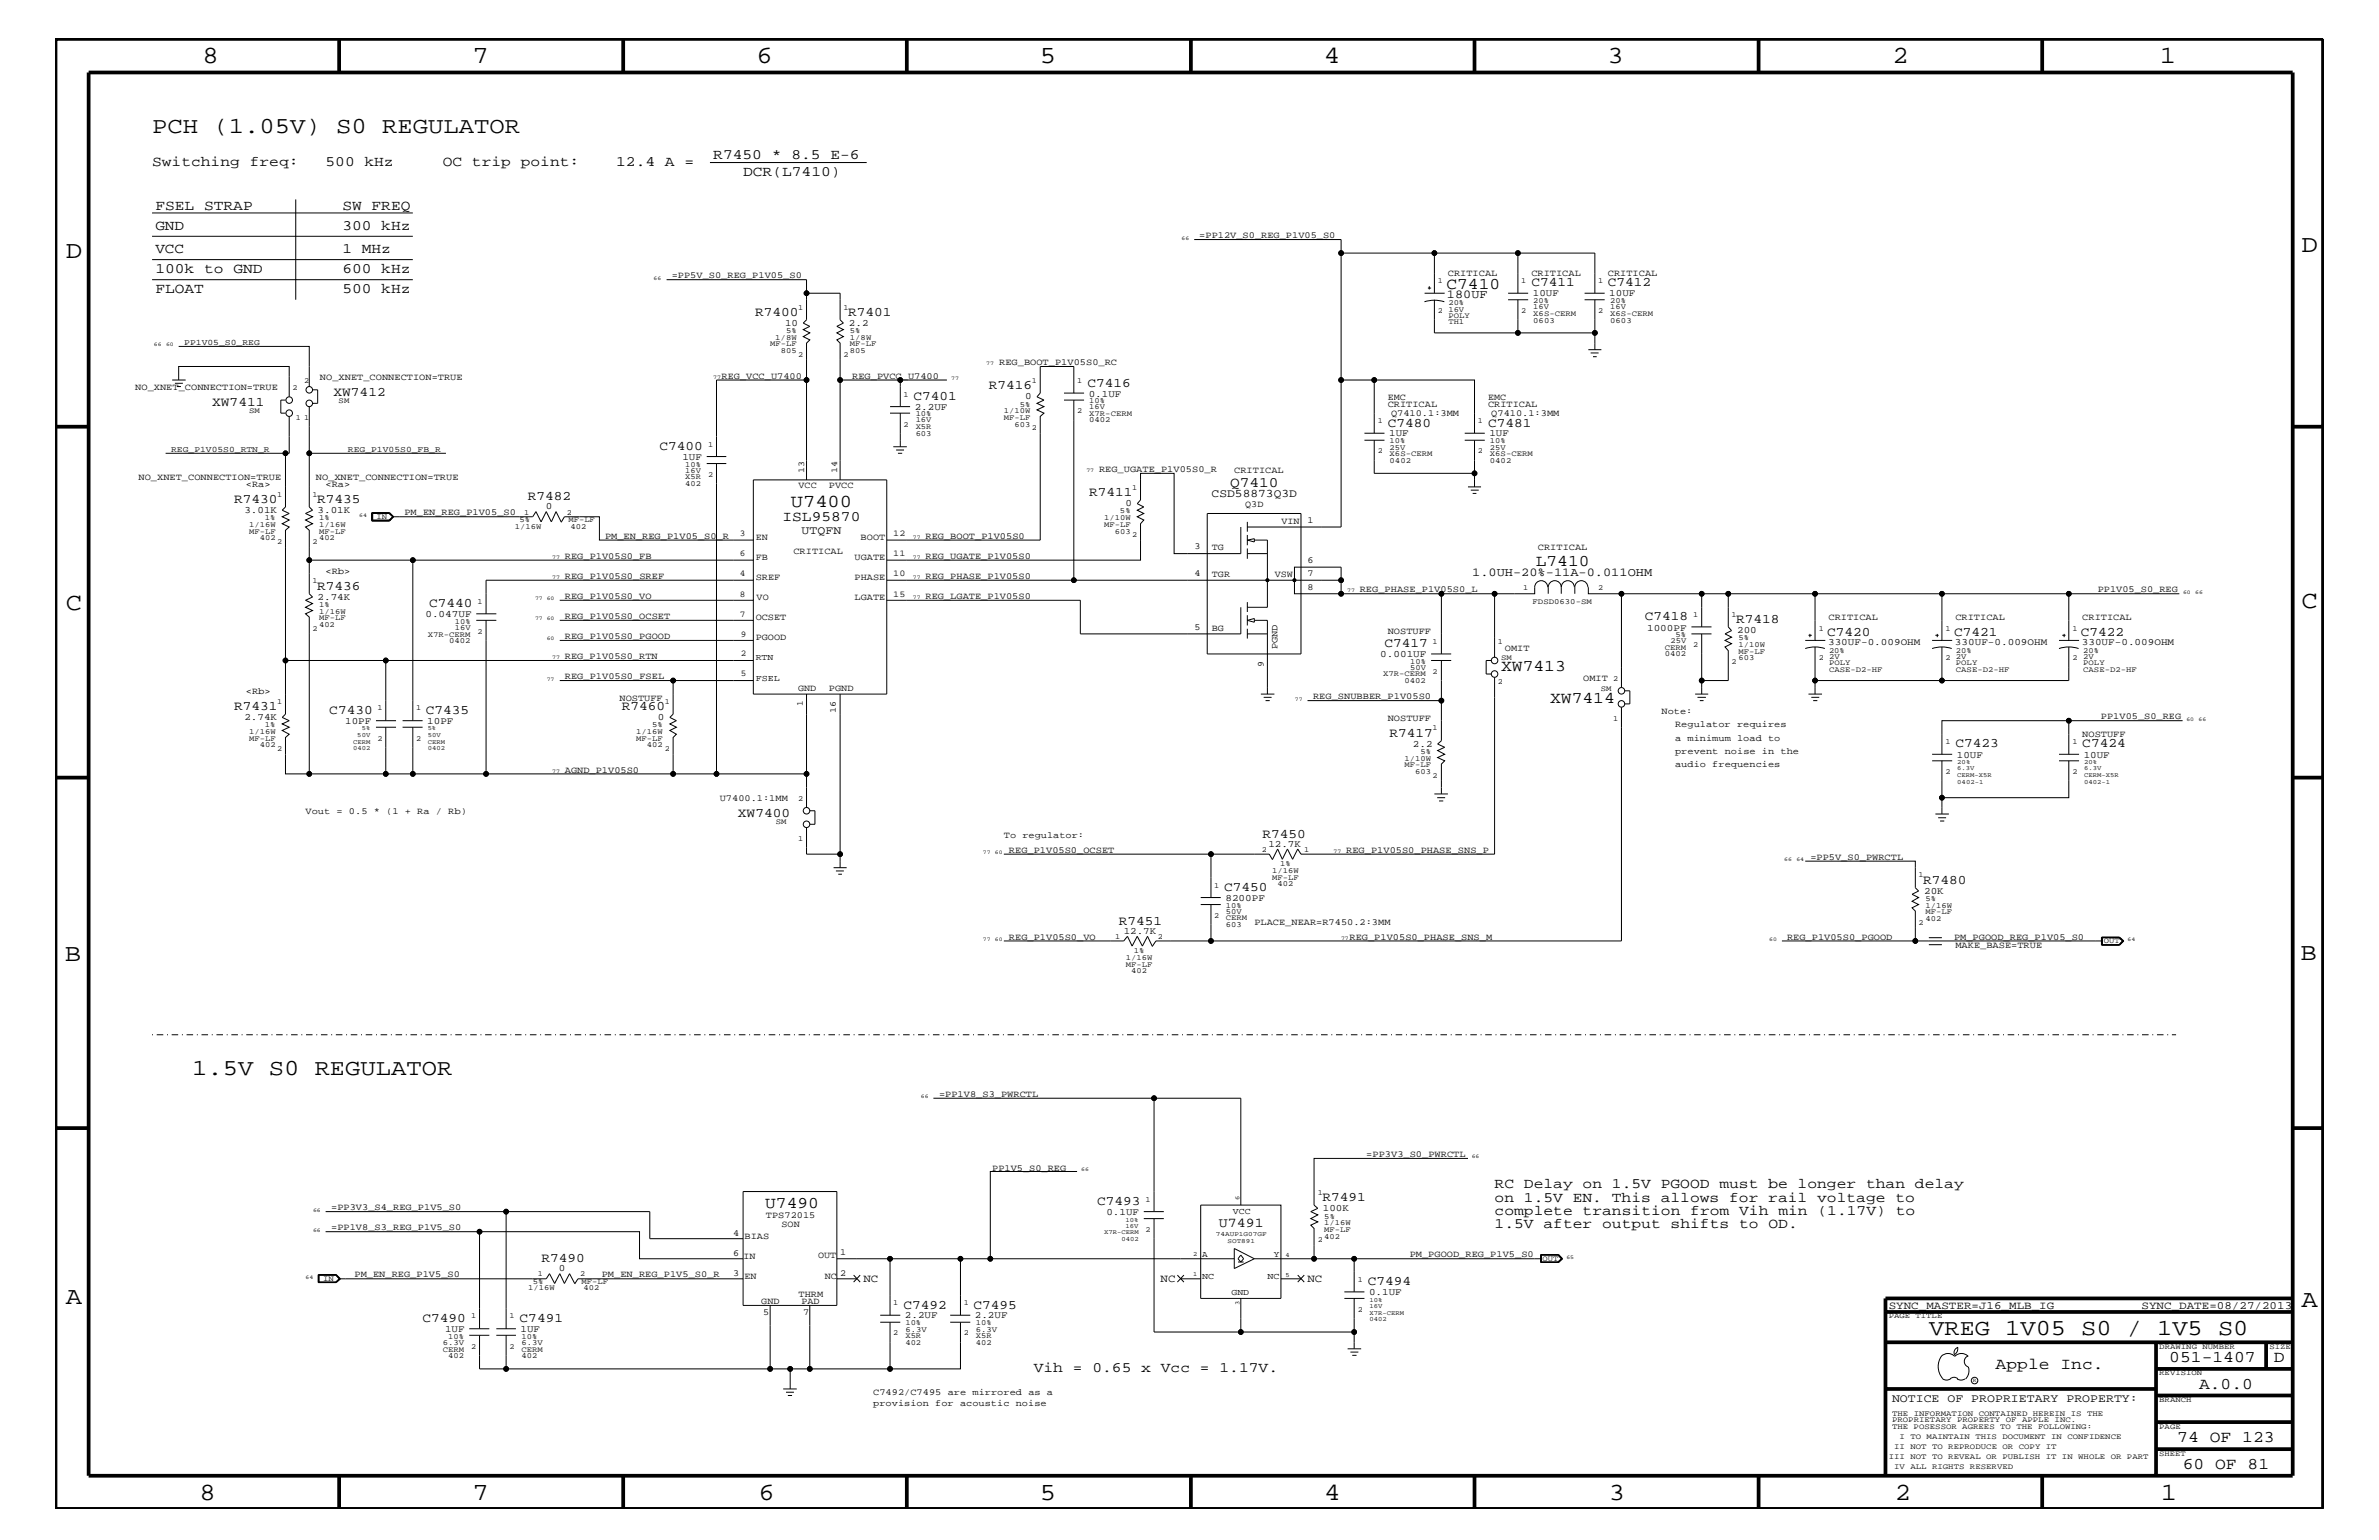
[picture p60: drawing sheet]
<svg xmlns="http://www.w3.org/2000/svg" width="432mm" height="279mm" viewBox="0 0 432 279" stroke-linecap="round" stroke-linejoin="round" font-family="sans-serif">
<defs><g id="words">
<g font-size="4.5">
<text x="36.7" y="11.5">8</text>
<text x="85.8" y="11.5">7</text>
<text x="137.3" y="11.5">6</text>
<text x="188.7" y="11.5">5</text>
<text x="240.3" y="11.5">4</text>
<text x="291.8" y="11.5">3</text>
<text x="343.5" y="11.5">2</text>
<text x="392" y="11.5">1</text>
<text x="11.9" y="46.8">D</text>
<text x="417.7" y="45.7">D</text>
<text x="11.9" y="110.6">C</text>
<text x="417.7" y="110.3">C</text>
<text x="11.8" y="174.3">B</text>
<text x="417.6" y="174.2">B</text>
<text x="11.9" y="236.7">A</text>
<text x="417.7" y="237.1">A</text>
<text x="36.2" y="272.1">8</text>
<text x="85.8" y="272.1">7</text>
<text x="137.7" y="272.1">6</text>
<text x="188.7" y="272.1">5</text>
<text x="240.4" y="272.1">4</text>
<text x="292" y="272.1">3</text>
<text x="343.9" y="272.1">2</text>
<text x="392.2" y="272.1">1</text>
</g>
<g font-size="4.1">
<text x="27.6" y="24.1">PCH (1.05V) S0 REGULATOR</text>
<text x="34.9" y="195">1.5V S0 REGULATOR</text>
<text x="350.2" y="242.3">VREG 1V05 S0 / 1V5 S0</text>
</g>
<text font-size="3.3" x="143.6" y="92">U7400</text>
<g font-size="3">
<text x="262.6" y="52.4">C7410</text>
<text x="278.8" y="102.7">L7410</text>
<text x="272.5" y="121.8">XW7413</text>
<text x="281.3" y="127.6">XW7414</text>
<text x="138.9" y="219.1">U7490</text>
<text x="362.2" y="248.4">Apple Inc.</text>
<text x="393.7" y="247.1">051-1407</text>
<text x="399.2" y="252">A.0.0</text>
<text x="412.7" y="247.1">D</text>
<text x="395.2" y="261.6">74 OF 123</text>
<text x="396.2" y="266.6">60 OF 81</text>
</g>
<g font-size="2.6">
<text x="129.5" y="28.9">R7450 * 8.5 E-6</text>
<text x="27.6" y="30.2">Switching freq:</text>
<text x="59.1" y="30.2">500 kHz</text>
<text x="80.3" y="30.2">OC trip point:</text>
<text x="111.8" y="30.2">12.4 A =</text>
<text x="134.9" y="31.9">DCR(L7410)</text>
<text x="28.2" y="38">FSEL STRAP</text>
<text x="28.2" y="41.7">GND</text>
<text x="62.1" y="38">SW FREQ</text>
<text x="62.1" y="41.7">300 kHz</text>
<text x="28.2" y="45.9">VCC</text>
<text x="62.1" y="45.9">1 MHz</text>
<text x="28.2" y="49.6">100k to GND</text>
<text x="28.2" y="53.2">FLOAT</text>
<text x="62.1" y="53.2">500 kHz</text>
<text x="62.1" y="49.6">600 kHz</text>
<text x="223.3" y="88.3">Q7410</text>
<text x="142" y="94.5">ISL95870</text>
<text x="271.3" y="215.6">RC Delay on 1.5V PGOOD must be longer than delay</text>
<text x="271.3" y="220.4">complete transition from Vih min (1.17V) to</text>
<text x="271.3" y="218">on 1.5V EN. This allows for rail voltage to</text>
<text x="271.3" y="222.9">1.5V after output shifts to OD.</text>
<text x="187.6" y="248.9">Vih = 0.65 x Vcc = 1.17V.</text>
</g>
<text font-size="2.5" x="221.2" y="222.6">U7491</text>
<g font-size="2.4">
<text x="278" y="51.9">C7411</text>
<text x="291.8" y="51.9">C7412</text>
<text x="137.1" y="57.3">R7400</text>
<text x="153.9" y="57.3">R7401</text>
<text x="60.5" y="71.8">XW7412</text>
<text x="179.5" y="70.6">R7416</text>
<text x="197.4" y="70.1">C7416</text>
<text x="38.5" y="73.7">XW7411</text>
<text x="165.8" y="72.6">C7401</text>
<text x="251.9" y="77.4">C7480</text>
<text x="270.1" y="77.4">C7481</text>
<text x="119.7" y="81.6">C7400</text>
<text x="42.5" y="91.2">R7430</text>
<text x="57.6" y="91.2">R7435</text>
<text x="95.8" y="90.7">R7482</text>
<text x="197.7" y="90">R7411</text>
<text x="57.6" y="107">R7436</text>
<text x="77.9" y="110.2">C7440</text>
<text x="298.5" y="112.6">C7418</text>
<text x="315.1" y="113.1">R7418</text>
<text x="251.3" y="117.4">C7417</text>
<text x="331.6" y="115.3">C7420</text>
<text x="354.7" y="115.3">C7421</text>
<text x="377.7" y="115.3">C7422</text>
<text x="42.5" y="128.8">R7431</text>
<text x="59.8" y="129.6">C7430</text>
<text x="77.3" y="129.6">C7435</text>
<text x="112.9" y="128.8">R7460</text>
<text x="252.2" y="133.6">R7417</text>
<text x="354.9" y="135.6">C7423</text>
<text x="378" y="135.6">C7424</text>
<text x="133.9" y="148.2">XW7400</text>
<text x="229.2" y="152">R7450</text>
<text x="222.2" y="161.7">C7450</text>
<text x="349.1" y="160.3">R7480</text>
<text x="203.1" y="167.8">R7451</text>
<text x="199.1" y="218.6">C7493</text>
<text x="240" y="217.9">R7491</text>
<text x="98.3" y="229">R7490</text>
<text x="248.2" y="233.2">C7494</text>
<text x="76.7" y="239.9">C7490</text>
<text x="94.3" y="239.9">C7491</text>
<text x="164" y="237.4">C7492</text>
<text x="176.7" y="237.4">C7495</text>
</g>
<g font-size="2.2">
<text x="262.6" y="54">180UF</text>
<text x="267.2" y="104.4">1.0UH-20%-11A-0.011OHM</text>
</g>
<g font-size="2.1">
<text x="219.9" y="90.1">CSD58873Q3D</text>
<text x="145.5" y="96.8">UTQFN</text>
<text x="343.4" y="254.4">NOTICE OF PROPRIETARY PROPERTY:</text>
</g>
<g font-size="2">
<text x="156.7" y="232.6">NC</text>
<text x="210.7" y="232.6">NC</text>
<text x="237.3" y="232.6">NC</text>
<text x="342.8" y="237.4">SYNC_MASTER=J16_MLB_IG</text>
<text x="388.7" y="237.4">SYNC_DATE=08/27/2013</text>
</g>
<g font-size="1.8">
<text x="278.2" y="53.8">10UF</text>
<text x="292.1" y="53.8">10UF</text>
<text x="142.5" y="59.1">10</text>
<text x="154.1" y="59.1">2.2</text>
<text x="197.6" y="72">0.1UF</text>
<text x="166" y="74.4">2.2UF</text>
<text x="186.1" y="72.4">0</text>
<text x="123.9" y="83.5">1UF</text>
<text x="252.1" y="79.2">1UF</text>
<text x="270.3" y="79.2">1UF</text>
<text x="44.4" y="93.1">3.01K</text>
<text x="57.7" y="93.1">3.01K</text>
<text x="99.1" y="92.4">0</text>
<text x="204.3" y="91.8">0</text>
<text x="57.7" y="108.8">2.74K</text>
<text x="77.2" y="112">0.047UF</text>
<text x="250.5" y="119.2">0.001UF</text>
<text x="299" y="114.4">1000PF</text>
<text x="315.3" y="114.8">200</text>
<text x="331.8" y="117">330UF-0.009OHM</text>
<text x="354.8" y="117">330UF-0.009OHM</text>
<text x="377.9" y="117">330UF-0.009OHM</text>
<text x="44.4" y="130.7">2.74K</text>
<text x="62.7" y="131.3">10PF</text>
<text x="77.6" y="131.3">10PF</text>
<text x="119.4" y="130.7">0</text>
<text x="256.5" y="135.5">2.2</text>
<text x="355.2" y="137.4">10UF</text>
<text x="378.2" y="137.4">10UF</text>
<text x="230.2" y="153.7">12.7K</text>
<text x="222.4" y="163.5">8200PF</text>
<text x="349.2" y="162.2">20K</text>
<text x="204" y="169.4">12.7K</text>
<text x="200.8" y="220.4">0.1UF</text>
<text x="240.1" y="219.7">100K</text>
<text x="101.4" y="230.7">0</text>
<text x="164.3" y="239.2">2.2UF</text>
<text x="177" y="239.2">2.2UF</text>
<text x="248.5" y="235">0.1UF</text>
<text x="80.8" y="241.7">1UF</text>
<text x="94.5" y="241.7">1UF</text>
</g>
<g font-size="1.7">
<text x="217.7" y="43.2">=PP12V_S0_REG_P1V05_S0</text>
<text x="121.9" y="50.5">=PP5V_S0_REG_P1V05_S0</text>
<text x="262.8" y="50.2">CRITICAL</text>
<text x="278" y="50.2">CRITICAL</text>
<text x="291.8" y="50.2">CRITICAL</text>
<text x="24.6" y="70.7">NO_XNET_CONNECTION=TRUE</text>
<text x="58.1" y="68.9">NO_XNET_CONNECTION=TRUE</text>
<text x="131" y="68.7">REG_VCC_U7400</text>
<text x="154.7" y="68.7">REG_PVCC_U7400</text>
<text x="181.4" y="66.2">REG_BOOT_P1V05S0_RC</text>
<text x="251.9" y="72.6">EMC</text>
<text x="251.9" y="73.8">CRITICAL</text>
<text x="252.5" y="75.6">Q7410.1:3MM</text>
<text x="270.1" y="72.6">EMC</text>
<text x="270.1" y="73.8">CRITICAL</text>
<text x="270.7" y="75.6">Q7410.1:3MM</text>
<text x="25.1" y="87.1">NO_XNET_CONNECTION=TRUE</text>
<text x="44.6" y="88.3">&lt;Ra&gt;</text>
<text x="57.3" y="87.1">NO_XNET_CONNECTION=TRUE</text>
<text x="59.1" y="88.3">&lt;Ra&gt;</text>
<text x="144.9" y="88.6">VCC</text>
<text x="150.5" y="88.6">PVCC</text>
<text x="199.5" y="85.6">REG_UGATE_P1V05S0_R</text>
<text x="224" y="85.9">CRITICAL</text>
<text x="73.4" y="93.5">PM_EN_REG_P1V05_S0</text>
<text x="226" y="92">Q3D</text>
<text x="232.6" y="95">VIN</text>
<text x="237.3" y="94.9">1</text>
<text x="102.5" y="101.4">REG_P1V05S0_FB</text>
<text x="109.8" y="97.7">PM_EN_REG_P1V05_S0_R</text>
<text x="137.2" y="98">EN</text>
<text x="137.2" y="101.6">FB</text>
<text x="144" y="100.4">CRITICAL</text>
<text x="155.1" y="101.6">UGATE</text>
<text x="156.2" y="98">BOOT</text>
<text x="168" y="97.7">REG_BOOT_P1V05S0</text>
<text x="168" y="101.4">REG_UGATE_P1V05S0</text>
<text x="216.8" y="99.7">3</text>
<text x="220" y="99.9">TG</text>
<text x="279.1" y="99.9">CRITICAL</text>
<text x="59.1" y="104.1">&lt;Rb&gt;</text>
<text x="102.5" y="105">REG_P1V05S0_SREF</text>
<text x="137.2" y="105.3">SREF</text>
<text x="155.1" y="105.3">PHASE</text>
<text x="168" y="105">REG_PHASE_P1V05S0</text>
<text x="216.8" y="104.6">4</text>
<text x="220" y="104.7">TGR</text>
<text x="231.4" y="104.7">VSW</text>
<text x="237.3" y="102.1">6</text>
<text x="237.3" y="107">8</text>
<text x="237.3" y="104.6">7</text>
<text x="246.8" y="107.5">REG_PHASE_P1V05S0_L</text>
<text x="380.7" y="107.5">PP1V05_S0_REG</text>
<text x="102.5" y="112.3">REG_P1V05S0_OCSET</text>
<text x="102.5" y="108.7">REG_P1V05S0_VO</text>
<text x="137.2" y="112.6">OCSET</text>
<text x="137.3" y="108.9">VO</text>
<text x="155.1" y="108.9">LGATE</text>
<text x="168" y="108.7">REG_LGATE_P1V05S0</text>
<text x="331.9" y="112.6">CRITICAL</text>
<text x="354.9" y="112.6">CRITICAL</text>
<text x="378" y="112.6">CRITICAL</text>
<text x="102.5" y="115.9">REG_P1V05S0_PGOOD</text>
<text x="102.5" y="119.6">REG_P1V05S0_RTN</text>
<text x="137.2" y="116.2">PGOOD</text>
<text x="216.8" y="114.2">5</text>
<text x="220" y="114.4">BG</text>
<text x="231.9" y="117.8" transform="rotate(-90 231.9 117.8)">PGND</text>
<text x="251.9" y="115">NOSTUFF</text>
<text x="273.1" y="118.1">OMIT</text>
<text x="44.6" y="125.9">&lt;Rb&gt;</text>
<text x="102.5" y="123.2">REG_P1V05S0_FSEL</text>
<text x="144.9" y="125.4">GND</text>
<text x="150.5" y="125.4">PGND</text>
<text x="229.4" y="120.9" transform="rotate(-90 229.4 120.9)">9</text>
<text x="287.4" y="123.5">OMIT</text>
<text x="112.4" y="127.1">NOSTUFF</text>
<text x="238.3" y="126.9">REG_SNUBBER_P1V05S0</text>
<text x="251.9" y="130.8">NOSTUFF</text>
<text x="301.6" y="129.6">Note:</text>
<text x="304" y="131.9">Regulator requires</text>
<text x="381.3" y="130.5">PP1V05_S0_REG</text>
<text x="304" y="136.8">prevent noise in the</text>
<text x="304" y="134.4">a minimum load to</text>
<text x="378" y="133.8">NOSTUFF</text>
<text x="102.5" y="140.2">AGND_P1V05S0</text>
<text x="304" y="139.2">audio frequencies</text>
<text x="55.5" y="147.7">Vout = 0.5 * (1 + Ra / Rb)</text>
<text x="130.6" y="145.3">U7400.1:1MM</text>
<text x="182.2" y="152">To regulator:</text>
<text x="183.1" y="154.7">REG_P1V05S0_OCSET</text>
<text x="244.3" y="154.7">REG_P1V05S0_PHASE_SNS_P</text>
<text x="328.6" y="156">=PP5V_S0_PWRCTL</text>
<text x="227.7" y="167.8">PLACE_NEAR=R7450.2:3MM</text>
<text x="183.1" y="170.5">REG_P1V05S0_VO</text>
<text x="244.9" y="170.5">REG_P1V05S0_PHASE_SNS_M</text>
<text x="324.4" y="170.5">REG_P1V05S0_PGOOD</text>
<text x="354.7" y="170.5">PM_PGOOD_REG_P1V05_S0</text>
<text x="354.9" y="172">MAKE_BASE=TRUE</text>
<text x="170.4" y="199">=PP1V8_S3_PWRCTL</text>
<text x="248" y="209.9">=PP3V3_S0_PWRCTL</text>
<text x="180.1" y="212.4">PP1V5_S0_REG</text>
<text x="60.1" y="219.6">=PP3V3_S4_REG_P1V5_S0</text>
<text x="139" y="220.9">TPS72015</text>
<text x="60.1" y="223.2">=PP1V8_S3_REG_P1V5_S0</text>
<text x="133.1" y="227.9">6</text>
<text x="133.1" y="224.2">4</text>
<text x="135.1" y="224.7">BIAS</text>
<text x="141.9" y="222.5">SON</text>
<text x="152.5" y="227.7">1</text>
<text x="64.3" y="231.8">PM_EN_REG_P1V5_S0</text>
<text x="109.2" y="231.8">PM_EN_REG_P1V5_S0_R</text>
<text x="133.1" y="231.5">3</text>
<text x="135" y="228.4">IN</text>
<text x="135.1" y="232">EN</text>
<text x="148.5" y="228.2">OUT</text>
<text x="149.7" y="232">NC</text>
<text x="152.5" y="231.6">2</text>
<text x="255.9" y="228.1">PM_PGOOD_REG_P1V5_S0</text>
<text x="138.2" y="236.6">GND</text>
<text x="138.5" y="238.5">5</text>
<text x="144.9" y="235.4">THRM</text>
<text x="145.5" y="236.6">PAD</text>
<text x="145.8" y="238.5">7</text>
<text x="158.5" y="253.2">C7492/C7495 are mirrored as a</text>
<text x="158.5" y="255">provision for acoustic noise</text>
</g>
<g font-size="1.6">
<text x="146" y="85.9" transform="rotate(-90 146 85.9)">13</text>
<text x="152" y="85.9" transform="rotate(-90 152 85.9)">14</text>
<text x="134.3" y="97.3">3</text>
<text x="134.3" y="101">6</text>
<text x="162.1" y="97.3">12</text>
<text x="162.1" y="101">11</text>
<text x="134.3" y="104.6">4</text>
<text x="162.1" y="104.6">10</text>
<text x="134.3" y="111.9">7</text>
<text x="134.3" y="108.2">8</text>
<text x="162.1" y="108.2">15</text>
<text x="134.5" y="119.1">2</text>
<text x="134.5" y="115.5">9</text>
<text x="137.2" y="119.8">RTN</text>
<text x="134.5" y="122.7">5</text>
<text x="137.2" y="123.5">FSEL</text>
<text x="145.7" y="128.1" transform="rotate(-90 145.7 128.1)">1</text>
<text x="151.7" y="129.3" transform="rotate(-90 151.7 129.3)">16</text>
<text x="223.8" y="220.2">VCC</text>
<text x="218.2" y="228.1">A</text>
<text x="218.2" y="232">NC</text>
<text x="230" y="232">NC</text>
<text x="231.2" y="228.1">Y</text>
<text x="223.5" y="235">GND</text>
</g>
<g font-size="1.5">
<text x="33.4" y="62.6">PP1V05_S0_REG</text>
<text x="31.1" y="82">REG_P1V05S0_RTN_R</text>
<text x="63.2" y="82">REG_P1V05S0_FB_R</text>
</g>
<g font-size="1.4">
<text x="260.9" y="51.3">1</text>
<text x="276.1" y="51.3">1</text>
<text x="290.1" y="51.3">1</text>
<text x="144.9" y="56.2">1</text>
<text x="153.1" y="56.2">1</text>
<text x="260.9" y="56.8">2</text>
<text x="262.9" y="55.3">20%</text>
<text x="262.9" y="58.9">TH1</text>
<text x="262.9" y="56.6">16V</text>
<text x="262.9" y="57.7">POLY</text>
<text x="276.1" y="56.8">2</text>
<text x="278.3" y="58.5">0603</text>
<text x="278.3" y="56.1">16V</text>
<text x="278.3" y="55">20%</text>
<text x="278.3" y="57.3">X6S-CERM</text>
<text x="290.1" y="56.8">2</text>
<text x="292.3" y="55">20%</text>
<text x="292.3" y="57.3">X6S-CERM</text>
<text x="292.3" y="56.1">16V</text>
<text x="292.3" y="58.5">0603</text>
<text x="139.8" y="62.9">MF-LF</text>
<text x="140.7" y="61.7">1/8W</text>
<text x="141.7" y="64">805</text>
<text x="142.7" y="60.4">5%</text>
<text x="144.9" y="64.7">2</text>
<text x="153.1" y="64.7">2</text>
<text x="154.3" y="62.9">MF-LF</text>
<text x="154.3" y="60.4">5%</text>
<text x="154.3" y="64">805</text>
<text x="154.3" y="61.7">1/8W</text>
<text x="53.1" y="70.7">2</text>
<text x="55.2" y="69.5">2</text>
<text x="164" y="72">1</text>
<text x="187.3" y="69.5">1</text>
<text x="195.5" y="69.5">1</text>
<text x="45.2" y="75">SM</text>
<text x="53.7" y="76.2">1</text>
<text x="55.2" y="76.2">1</text>
<text x="61.5" y="73.2">SM</text>
<text x="164" y="77.4">2</text>
<text x="166.2" y="77.9">X5R</text>
<text x="166.2" y="76.7">16V</text>
<text x="166.2" y="75.6">10%</text>
<text x="182.2" y="76.2">MF-LF</text>
<text x="182.2" y="75">1/10W</text>
<text x="184.1" y="77.4">603</text>
<text x="185.1" y="73.8">5%</text>
<text x="195.5" y="75">2</text>
<text x="197.7" y="74.3">16V</text>
<text x="197.7" y="75.5">X7R-CERM</text>
<text x="197.7" y="76.7">0402</text>
<text x="197.7" y="73.2">10%</text>
<text x="250.1" y="76.8">1</text>
<text x="268.2" y="76.8">1</text>
<text x="128.5" y="81.1">1</text>
<text x="166.2" y="79.1">603</text>
<text x="187.3" y="78">2</text>
<text x="250.1" y="82.2">2</text>
<text x="252.2" y="83.9">0402</text>
<text x="252.2" y="80.5">10%</text>
<text x="252.2" y="81.6">25V</text>
<text x="252.2" y="82.7">X6S-CERM</text>
<text x="268.2" y="82.2">2</text>
<text x="270.4" y="81.6">25V</text>
<text x="270.4" y="83.9">0402</text>
<text x="270.4" y="80.5">10%</text>
<text x="270.4" y="82.7">X6S-CERM</text>
<text x="124.4" y="88.2">402</text>
<text x="124.4" y="84.7">10%</text>
<text x="124.4" y="85.8">16V</text>
<text x="124.4" y="87">X5R</text>
<text x="128.5" y="86.5">2</text>
<text x="205.5" y="88.9">1</text>
<text x="45.2" y="95.6">1/16W</text>
<text x="48.1" y="94.3">1%</text>
<text x="50.3" y="90.1">1</text>
<text x="56.7" y="90.1">1</text>
<text x="57.9" y="94.3">1%</text>
<text x="57.9" y="95.6">1/16W</text>
<text x="68.3" y="94.2">IN</text>
<text x="93.4" y="96">1/16W</text>
<text x="94.3" y="94.8">5%</text>
<text x="95.2" y="93.4">1</text>
<text x="102.9" y="93.4">2</text>
<text x="103.2" y="94.8">MF-LF</text>
<text x="103.5" y="96">402</text>
<text x="200.4" y="95.6">MF-LF</text>
<text x="200.4" y="94.3">1/10W</text>
<text x="203.3" y="93.2">5%</text>
<text x="45.2" y="96.8">MF-LF</text>
<text x="47.2" y="98">402</text>
<text x="50.3" y="98.7">2</text>
<text x="56.7" y="98.7">2</text>
<text x="57.9" y="96.8">MF-LF</text>
<text x="57.9" y="98">402</text>
<text x="202.4" y="96.8">603</text>
<text x="205.5" y="97.4">2</text>
<text x="56.7" y="105.9">1</text>
<text x="276.4" y="107.1">1</text>
<text x="290.1" y="107.1">2</text>
<text x="57.9" y="113.7">402</text>
<text x="57.9" y="110.2">1%</text>
<text x="57.9" y="111.4">1/16W</text>
<text x="57.9" y="112.6">MF-LF</text>
<text x="82.5" y="113.1">10%</text>
<text x="86.7" y="109.5">1</text>
<text x="278.2" y="109.7">FDSD0630-SM</text>
<text x="307.3" y="112">1</text>
<text x="314.3" y="112">1</text>
<text x="56.7" y="114.4">2</text>
<text x="77.6" y="115.5">X7R-CERM</text>
<text x="81.5" y="116.7">0402</text>
<text x="82.5" y="114.2">16V</text>
<text x="86.7" y="115">2</text>
<text x="260" y="116.8">1</text>
<text x="271.9" y="116.8">1</text>
<text x="272.5" y="119.8">SM</text>
<text x="302.2" y="117.9">CERM</text>
<text x="302.2" y="119.1">0402</text>
<text x="303.2" y="116.7">25V</text>
<text x="304.1" y="115.6">5%</text>
<text x="307.3" y="117.4">2</text>
<text x="315.6" y="116.2">5%</text>
<text x="315.6" y="117.4">1/10W</text>
<text x="315.6" y="119.8">603</text>
<text x="315.6" y="118.6">MF-LF</text>
<text x="330.1" y="114.4">1</text>
<text x="330.1" y="119.8">2</text>
<text x="332" y="119.6">2V</text>
<text x="332" y="118.4">20%</text>
<text x="353.1" y="114.4">1</text>
<text x="353.1" y="119.8">2</text>
<text x="355" y="118.4">20%</text>
<text x="355" y="119.6">2V</text>
<text x="376.2" y="114.4">1</text>
<text x="376.2" y="119.8">2</text>
<text x="378.1" y="119.6">2V</text>
<text x="378.1" y="118.4">20%</text>
<text x="251" y="122.7">X7R-CERM</text>
<text x="254.9" y="124">0402</text>
<text x="255.9" y="120.4">10%</text>
<text x="255.9" y="121.5">50V</text>
<text x="260" y="122.3">2</text>
<text x="271.9" y="124.1">2</text>
<text x="290.6" y="125.3">SM</text>
<text x="292.8" y="123.5">2</text>
<text x="314.3" y="120.4">2</text>
<text x="332" y="121.9">CASE-D2-HF</text>
<text x="332" y="120.7">POLY</text>
<text x="355" y="121.9">CASE-D2-HF</text>
<text x="355" y="120.7">POLY</text>
<text x="378.1" y="121.9">CASE-D2-HF</text>
<text x="378.1" y="120.7">POLY</text>
<text x="48.1" y="131.9">1%</text>
<text x="50.3" y="127.7">1</text>
<text x="68.5" y="128.9">1</text>
<text x="75.5" y="128.9">1</text>
<text x="118.4" y="131.9">5%</text>
<text x="120.6" y="127.7">1</text>
<text x="292.8" y="130.8">1</text>
<text x="45.2" y="133.2">1/16W</text>
<text x="45.2" y="134.4">MF-LF</text>
<text x="47.2" y="135.6">402</text>
<text x="50.3" y="136.2">2</text>
<text x="68.5" y="134.4">2</text>
<text x="75.5" y="134.4">2</text>
<text x="115.5" y="133.2">1/16W</text>
<text x="115.5" y="134.4">MF-LF</text>
<text x="117.4" y="135.6">402</text>
<text x="120.6" y="136.2">2</text>
<text x="257.8" y="136.8">5%</text>
<text x="260" y="132.5">1</text>
<text x="353.1" y="135">1</text>
<text x="376.2" y="135">1</text>
<text x="254.9" y="139.2">MF-LF</text>
<text x="254.9" y="138">1/10W</text>
<text x="256.9" y="140.4">603</text>
<text x="260" y="141.1">2</text>
<text x="353.1" y="140.4">2</text>
<text x="376.2" y="140.4">2</text>
<text x="140.8" y="149.5">SM</text>
<text x="144.9" y="145.3">2</text>
<text x="144.9" y="152.6">1</text>
<text x="229" y="154.6">2</text>
<text x="236.7" y="154.6">1</text>
<text x="220.4" y="161.1">1</text>
<text x="230.9" y="159.6">MF-LF</text>
<text x="230.9" y="158.4">1/16W</text>
<text x="231.9" y="160.8">402</text>
<text x="232.4" y="157.2">1%</text>
<text x="348.2" y="159.2">1</text>
<text x="220.4" y="166.5">2</text>
<text x="222.5" y="165.8">50V</text>
<text x="222.5" y="167">CERM</text>
<text x="222.5" y="164.7">10%</text>
<text x="348.2" y="167.8">2</text>
<text x="349.5" y="164.7">1/16W</text>
<text x="349.5" y="163.5">5%</text>
<text x="349.5" y="165.9">MF-LF</text>
<text x="349.5" y="167.1">402</text>
<text x="202.4" y="170.4">1</text>
<text x="205.8" y="172.9">1%</text>
<text x="210.1" y="170.4">2</text>
<text x="222.5" y="168.2">603</text>
<text x="381.8" y="171.1">OUT</text>
<text x="204.3" y="175.4">MF-LF</text>
<text x="204.3" y="174.2">1/16W</text>
<text x="205.3" y="176.6">402</text>
<text x="207.9" y="218">1</text>
<text x="239.2" y="216.9">1</text>
<text x="240.4" y="221.1">5%</text>
<text x="207.9" y="223.5">2</text>
<text x="239.2" y="225.3">2</text>
<text x="240.4" y="223.5">MF-LF</text>
<text x="240.4" y="224.7">402</text>
<text x="240.4" y="222.3">1/16W</text>
<text x="58.7" y="232.4">IN</text>
<text x="96.7" y="232.9">5%</text>
<text x="97.6" y="231.6">1</text>
<text x="105.3" y="231.6">2</text>
<text x="105.5" y="232.9">MF-LF</text>
<text x="246.5" y="232.6">1</text>
<text x="280" y="228.7">OUT</text>
<text x="85.5" y="239.2">1</text>
<text x="92.5" y="239.2">1</text>
<text x="95.9" y="234.1">1/16W</text>
<text x="105.9" y="234.1">402</text>
<text x="162.1" y="236.8">1</text>
<text x="174.9" y="236.8">1</text>
<text x="246.5" y="238">2</text>
<text x="342.8" y="239.2">PAGE TITLE</text>
<text x="80.3" y="245.2">CERM</text>
<text x="80.3" y="244">6.3V</text>
<text x="81.4" y="242.9">10%</text>
<text x="85.5" y="244.7">2</text>
<text x="92.5" y="244.7">2</text>
<text x="94.7" y="242.9">10%</text>
<text x="94.7" y="245.2">CERM</text>
<text x="94.7" y="244">6.3V</text>
<text x="162.1" y="242.3">2</text>
<text x="164.3" y="241.6">6.3V</text>
<text x="164.3" y="240.5">10%</text>
<text x="164.3" y="242.8">X5R</text>
<text x="164.3" y="244">402</text>
<text x="174.9" y="242.3">2</text>
<text x="177.1" y="241.6">6.3V</text>
<text x="177.1" y="240.5">10%</text>
<text x="177.1" y="242.8">X5R</text>
<text x="177.1" y="244">402</text>
<text x="391.9" y="244.7">DRAWING NUMBER</text>
<text x="411.9" y="244.7">SIZE</text>
<text x="81.4" y="246.4">402</text>
<text x="94.7" y="246.4">402</text>
<text x="391.9" y="249.5">REVISION</text>
<text x="343.4" y="256.8">THE INFORMATION CONTAINED HEREIN IS THE</text>
<text x="391.9" y="254.4">BRANCH</text>
<text x="343.4" y="258">PROPRIETARY PROPERTY OF APPLE INC.</text>
<text x="343.4" y="259.3">THE POSESSOR AGREES TO THE FOLLOWING:</text>
<text x="343.8" y="262.9">II NOT TO REPRODUCE OR COPY IT</text>
<text x="344.8" y="261.1">I TO MAINTAIN THIS DOCUMENT IN CONFIDENCE</text>
<text x="391.9" y="259.3">PAGE</text>
<text x="342.8" y="264.7">III NOT TO REVEAL OR PUBLISH IT IN WHOLE OR PART</text>
<text x="343.8" y="266.6">IV ALL RIGHTS RESERVED</text>
<text x="391.9" y="264.1">SHEET</text>
</g>
<g font-size="1.2">
<text x="64.1" y="136.1">0402</text>
<text x="64.1" y="134.9">CERM</text>
<text x="64.9" y="133.6">50V</text>
<text x="65.7" y="132.5">5%</text>
<text x="77.6" y="133.6">50V</text>
<text x="77.6" y="136.1">0402</text>
<text x="77.6" y="134.9">CERM</text>
<text x="77.6" y="132.5">5%</text>
<text x="355.3" y="139.7">6.3V</text>
<text x="355.3" y="138.6">20%</text>
<text x="355.3" y="142.2">0402-1</text>
<text x="355.3" y="140.9">CERM-X5R</text>
<text x="378.3" y="142.2">0402-1</text>
<text x="378.3" y="140.9">CERM-X5R</text>
<text x="378.3" y="138.6">20%</text>
<text x="378.3" y="139.7">6.3V</text>
<text x="204.3" y="221.7">10%</text>
<text x="225" y="217.8" transform="rotate(-90 225 217.8)">6</text>
<text x="200.4" y="224">X7R-CERM</text>
<text x="203.5" y="225.2">0402</text>
<text x="204.3" y="222.8">16V</text>
<text x="216.6" y="228">2</text>
<text x="220.7" y="224.2">74AUP1G07GF</text>
<text x="222.8" y="225.6">SOT891</text>
<text x="216.6" y="231.6">1</text>
<text x="233.3" y="228.1">4</text>
<text x="233.3" y="231.8">5</text>
<text x="225" y="236.8" transform="rotate(-90 225 236.8)">3</text>
<text x="248.6" y="239.7">0402</text>
<text x="248.6" y="238.5">X7R-CERM</text>
<text x="248.6" y="236.2">10%</text>
<text x="248.6" y="237.3">16V</text>
</g>
<g font-size="1">
<text x="214.5" y="43.5">66</text>
<text x="118.6" y="50.7">66</text>
<text x="27.9" y="62.9">66</text>
<text x="30.1" y="62.9">60</text>
<text x="129.5" y="68.7">77</text>
<text x="172.6" y="68.9">77</text>
<text x="179" y="66.2">77</text>
<text x="197.2" y="85.6">77</text>
<text x="65.2" y="93.8">64</text>
<text x="100.2" y="101.4">77</text>
<text x="165.7" y="101.4">77</text>
<text x="165.7" y="97.7">77</text>
<text x="100.2" y="105">77</text>
<text x="165.7" y="105">77</text>
<text x="244.5" y="107.5">77</text>
<text x="396.2" y="107.7">60</text>
<text x="398.4" y="107.7">66</text>
<text x="97.1" y="112.6">77 60</text>
<text x="97.1" y="108.9">77 60</text>
<text x="165.7" y="108.7">77</text>
<text x="99.2" y="116.2">60</text>
<text x="100.2" y="119.6">77</text>
<text x="99.2" y="123.5">77</text>
<text x="235" y="127.1">77</text>
<text x="396.8" y="130.8">60</text>
<text x="399" y="130.8">66</text>
<text x="100.2" y="140.2">77</text>
<text x="178.4" y="155">77</text>
<text x="180.6" y="155">60</text>
<text x="242.1" y="154.7">77</text>
<text x="323.9" y="156.2">66</text>
<text x="326.1" y="156.2">64</text>
<text x="178.4" y="170.7">77</text>
<text x="180.6" y="170.7">60</text>
<text x="243.4" y="170.5">77</text>
<text x="321.1" y="170.7">60</text>
<text x="386.2" y="170.7">64</text>
<text x="167.1" y="199.2">66</text>
<text x="196.3" y="212.5">66</text>
<text x="267.1" y="210.2">66</text>
<text x="56.8" y="219.8">66</text>
<text x="56.8" y="223.5">66</text>
<text x="55.5" y="232">64</text>
<text x="284.3" y="228.4">65</text>
<text x="358.1" y="250.7">R</text>
</g>
</g></defs>
<g fill="none" stroke="#000" stroke-width=".18">
<path d="M27.6 38.6h47.3M53.7 36.2v18.2M128.9 29.5h28.4M27.6 47.1h47.3M27.6 42.9h47.3M27.6 50.7h47.3M121 50.7h25.4v7.3l-.6 .6 1.2 .6-1.2 .6 1.2 .6-1.2 .7 1.2 .6-.6 .6v24.8M146.4 53.2h6.1v4.8l.6 .6-1.2 .6 1.2 .6-1.2 .6 1.2 .7-1.2 .6 .6 .6v6.6h10.9v4.9M216.7 43.5h26.7v52.1h-17M243.4 45.9h17M258.5 54.8a5.9 5.9 0 0 1 3.7 0M258.6 53.2h3.6"/>
<path d="M259.2 52.3h.6M259.4 51.9v.6M260.4 54.4v6h29.1M273.7 54.4h3.7M273.7 53.2h3.7M275.5 45.9h-15.1v7.3M275.5 45.9h14v7.3M275.5 45.9v7.3M275.5 54.4v6M287.6 54.4h3.7M287.6 53.2h3.7M289.5 54.4v9"/>
<path d="M31.2 68.9h2.5M31.8 69.5h1.4M32.1 70.1h.8M32.4 68.9v-2.4h20.1v5.5M32.4 62.9h23.7v7.2M51.8 72.6h-.8v2.4h.8M52.5 75.6v6.6h-22.4M56.1 73.8v18.2l.6 .6-1.2 .6 1.2 .6-1.2 .5 1.2 .7-1.2 .6 .6 .6v11.5l.6 .6-1.2 .6 1.2 .6-1.2 .7 1.2 .6-1.2 .6 .6 .6v28.4h-4.3v-6.6l.7-.6-1.3-.7 1.3-.6-1.3-.6 1.3-.5-1.3-.6 .6-.6v-9.8M56.7 70.7h1v2.5h-1M146.4 68.9h-16.4v13.9M152.5 68.9v18.2M161.5 75h3.7"/>
<path d="M161.5 73.8h3.7M163.4 75v6.1M163.4 68.9h8.5M193.1 72.6h3.7M193.1 71.3h3.7M194.9 71.3v-4.8h-6.1v4.8l-.6 .7 1.3 .6-1.3 .6 1.3 .6-1.3 .6 1.3 .6-.7 .6v22.4h-27.8M194.9 72.6v32.7M243.4 68.9h6v9.7M247.7 79.9h3.6M247.7 78.6h3.6M249.4 68.9h18.2v9.7M249.4 79.9v6h18.2"/>
<path d="M265.9 79.9h3.6M265.9 78.6h3.6M267.6 79.9v8.4M288.3 63.4h2.4M288.7 64h1.5M289.1 64.7h.7M51.8 82.2v9.8l-.6 .6 1.3 .6-1.3 .6 1.3 .5-1.3 .7 1.3 .6-.7 .6v23.6h84.9M56.1 82.2h24.8M67.5 93h3.2l.8 .8-.8 .7h-3.2zM67.5 93.1h3.2l.7 .7-.7 .7M67.6 93.2h3.1l.6 .6-.6 .6h-3.1zM67.6 93.2v1.1h3l.7-.5"/>
<path d="M70.6 93.2l.7 .6M71.3 93.8h25.4l.6-1 .9 1.9 .9-1.9 1 1.9 .8-1.9 1 1.9M101.9 94.8l.5-1h6.4v4.2h27.9M128.3 84.1h3.5M128.3 82.8h3.5M130 84.1v56.3h-7.8M136.7 87.1h24.3v38.8h-24.3zM162.1 81.1h2.5M162.6 81.6h1.5M163 82.2h.7M219.1 93.2h17v25.4h-17zM225.2 95.6v4.8h-12.1v-14.5h-6.1v4.8l-.6 .7 1.2 .6-1.2 .6 1.2 .6-1.2 .6 1.2 .5-.6 .7v6.6h-46"/>
<path d="M226.4 94.7v1.8M226.4 97.1v1.8M226.4 99.5v1.9M226.4 98l1.3-.3v.6zM227.7 98h2.3v12.2h-3.6M266.4 88.3h2.4M267 88.9h1.4M267.3 89.5h.7M56.1 101.6h18.8M70 119.8v11M86.4 112.6h3.7M86.4 111.4h3.7"/>
<path d="M88.2 112.6v27.8h34v-6.6l.6-.6-1.2-.7 1.2-.6-1.2-.6 1.2-.5-1.2-.6 .6-.6v-6.1M101.6 108.9h35.1M101.6 112.6h35.1M101.6 116.2h35.1M136.7 101.6h-61.8v29.2M136.7 105.3h-48.5v6.1M161 105.3h82.4v-2.4h-8.4v4.8h8.4v-2.4M161 108.9h35.1v6.1h29.1v-4.8M226.4 115h3.6M226.4 109.2v1.8M226.4 111.6v1.9M226.4 114.1v1.8"/>
<path d="M226.4 112.6l1.3-.4v.7zM226.4 100.4h3.6M227.7 112.6h2.3v13.3M243.4 107.7h18.2M259.8 119.8h3.6M259.8 118.6h3.6M261.6 119.8v14.6l-.7 .6 1.3 .6-1.3 .6 1.3 .6-1.3 .6 1.3 .6-.6 .6v5.4M261.6 107.7h9.7v11.5M261.6 107.7v10.9M270.7 119.8h-1v2.5h1M280.9 106.5a1.19 1.19 0 0 0-1.2-1.1 1.19 1.19 0 0 0-1.1 1.1v1.2h-7.3M283.4 106.5a1.19 1.19 0 0 1 1.2-1.1 1.19 1.19 0 0 1 1.2 1.1"/>
<path d="M283.4 106.5a1.19 1.19 0 0 0-1.2-1.1 1.19 1.19 0 0 0-1.2 1.1v1.2M283.4 106.5v1.2M288.2 106.5a1.19 1.19 0 0 0-1.2-1.1 1.19 1.19 0 0 0-1.2 1.1v1.2M288.3 106.5v1.2h6M307 115h3.6M307 113.7h3.6M308.9 107.7h-14.6v17M308.9 107.7v6M308.9 115v10.9M308.9 107.7h86.7M313.7 107.7v6l.6 .7-1.2 .6 1.2 .6-1.2 .6 1.2 .6-1.2 .6 .6 .7v5.4h-4.8M327.7 117.7a5.7 5.7 0 0 1 3.5 0"/>
<path d="M327.7 116.2h3.6M328.3 115.3h.5M328.5 115v.6M329.4 117.4v6.1h23.1v-6.1M329.4 107.7v8.5M350.7 117.7a5.7 5.7 0 0 1 3.5 0M350.7 116.2h3.6M351.3 115.3h.6M351.6 115v.6M352.5 107.7v8.5M373.7 117.7a5.7 5.7 0 0 1 3.6 0M373.7 116.2h3.7"/>
<path d="M374.3 115.3h.6M374.7 115v.6M375.5 107.7v8.5M375.5 117.4v6.1h-23M68.2 131.9h3.7M68.2 130.8h3.7M70 131.9v8.5h4.9v-8.5M73.1 131.9h3.6M73.1 130.8h3.6M101.6 123.5h35.1M146.4 125.9v20.6M152.5 125.9v31.5"/>
<path d="M228.9 125.9h2.4M229.4 126.5h1.4M229.7 127.1h.8M237.3 127.1h24.3M271.3 122.9v32.1h-35.2l-.6-1-.9 1.9-.9-1.9-1 1.9-.8-1.9-.9 1.9M294.3 128.3v42.4h-84.5l-.7 1M294.9 125.3h.9v2.4h-.9M307.7 125.9h2.3M308.1 126.5h1.5M308.5 127.1h.7M328.3 125.9h2.4M328.8 126.5h1.4"/>
<path d="M329.1 127.1h.8M329.4 123.5v2.4M350.7 138h3.6M350.7 136.8h3.6M352.5 138v6.7h23v-6.7M352.5 136.8v-6h23v6M373.7 138h3.7M373.7 136.8h3.7M375.5 130.8h20.7M56.1 140.4h13.9M74.9 140.4h13.3M130 140.4h16.4"/>
<path d="M146.4 150.1v4.9h6.1M147 147.1h.9v2.4h-.9M151.3 157.4h2.4M151.7 158h1.5M152.1 158.6h.7M182.2 155h48.2l.6 1M219.8 155v7.8M260.4 144h2.4M260.9 144.7h1.4M261.2 145.3h.8M327.7 156.2h19.9v4.9l.6 .6-1.2 .5 1.2 .6-1.2 .7 1.2 .6-1.2 .6 .6 .6v5.4M351.3 147.7h2.4"/>
<path d="M351.8 148.4h1.4M352.1 149h.8M352.5 144.7v3M182.2 170.7h21.8l.6-.8 .9 1.7 .9-1.7 .9 1.7 1-1.7 .8 1.7M217.9 164.1h3.7M217.9 162.8h3.7M219.8 164.1v6.6M323.4 170.7h58.2M350.1 171.4h2.4M350.1 170.1h2.4M381.4 170h3.3l.8 .7-.8 .8h-3.3zM381.5 171.4h3.1"/>
<path d="M381.5 170v1.5M381.5 170.1h3.1M381.6 170.1v1.3M384.6 170l.8 .7-.8 .8M384.6 170.1l.7 .6-.7 .7M384.6 170.1l.6 .6-.6 .7M169.4 199.2h40.1M59.1 219.8h58.8v4.9h17M91.9 219.8v21.3M134.9 216.2h17v20.6h-17zM195.5 212.5h-15.8v15.9h44.3M207.6 219.8h3.6"/>
<path d="M217.9 218.6h14.6v17h-14.6zM225.2 218.6v-19.4h-15.7v20.6M266.4 210.2h-27.9v8.4l.7 .6-1.3 .6 1.3 .6-1.3 .7 1.3 .6-1.3 .6 .6 .6v5.5M57.7 231.3h3.3l.8 .7-.8 .7h-3.3zM57.8 232.6h3.2M57.8 231.3v1.4M57.8 231.3h3.2M57.9 231.3v1.3M59.1 223.5h27.9v17.6M61 231.3l.6 .7-.6 .6M61 231.3l.7 .7-.7 .7M61 231.3l.6 .7"/>
<path d="M61.6 232h37.5l.6-.9 1 1.8 .9-1.8 .8 1.8 1-1.8 .9 1.8M61.6 232l-.6 .6M87 223.5h29.1v4.9h18.8M134.9 232h-30l-.6 .9M139.8 236.8v11.6h7.2v-11.6M151.9 228.4h9.6M151.9 232h3.6M154.9 231.3l1.2 1.3M156.1 231.3l-1.2 1.3M159.8 239.9h3.6M159.8 238.6h3.6M161.5 239.9v8.5h-14.5"/>
<path d="M161.5 238.6v-10.2h12.8v10.2M172.5 239.9h3.6M172.5 238.6h3.6M174.3 239.9v8.5h-12.8M174.3 228.4h5.4M207.6 221.1h3.6M209.5 221.1v20.6h36.3M213.7 231.3l1.2 1.3M214.3 232h3.6M214.9 231.3l-1.2 1.3M224.7 229h1M225.2 227.7l.5 .7-.5 .6-.5-.6z"/>
<path d="M225.2 235.6v6.1M227.7 228.4l-3.7-1.9v3.7l3.7-1.8h52M232.5 232h3.6M235.5 231.3l1.2 1.3M236.7 231.3l-1.2 1.3M244 235.6h3.7M244 234.4h3.7M245.8 228.4v6M245.8 235.6v9.1M282.8 227.7h-3.1v1.3h3.1M282.8 227.7l.7 .7-.7 .6M282.8 227.7l.6 .7-.6 .6"/>
<path d="M282.9 227.6h-3.2v1.5h3.2M282.9 227.6l.7 .8-.7 .7M282.9 227.6l.6 .8-.6 .7M85.2 242.3h3.6M85.2 241.1h3.6M87 242.3v6.1h52.8M90.1 242.3h3.5M90.1 241.1h3.5M91.9 242.3v6.1M142.2 252h2.4M142.7 252.6h1.4M143 253.2h.8"/>
<path d="M143.4 248.4v3.6M244.6 244.7h2.5M245.1 245.3h1.4M245.4 245.9h.8M352.3 246.1a1.72 1.72 0 0 1 2.5 0 1.69 1.69 0 0 1 2.4 0M352.4 246a3.2 3.2 0 0 0 .4 4.3l.8 .1 .4-.2M354 250.2l.7-.3 .7 .3M355.2 250.2l.7 .2 .7-.2M355.3 244.4v.3a1.18 1.18 0 0 1-.6 1.1M355.4 244.4a.99 .99 0 0 0-.6 1.4M357.2 246a1.04 1.04 0 0 0-.7 1 1.04 1.04 0 0 0 .7 1M357.3 248l.1 .7a2.11 2.11 0 0 1-.6 1.5"/>
<circle cx="146.4" cy="53.2" r=".42"/>
<circle cx="243.4" cy="45.9" r=".42"/>
<circle cx="260.3" cy="45.9" r=".42"/>
<circle cx="275.5" cy="45.9" r=".42"/>
<circle cx="52.5" cy="72.6" r=".59"/>
<circle cx="52.5" cy="75" r=".59"/>
<circle cx="56.1" cy="70.7" r=".59"/>
<circle cx="56.1" cy="73.2" r=".59"/>
<circle cx="146.4" cy="68.9" r=".42"/>
<circle cx="152.5" cy="68.9" r=".42"/>
<circle cx="163.4" cy="68.9" r=".42"/>
<circle cx="243.4" cy="68.9" r=".42"/>
<circle cx="249.4" cy="68.9" r=".42"/>
<circle cx="275.5" cy="60.4" r=".42"/>
<circle cx="289.5" cy="60.4" r=".42"/>
<circle cx="51.8" cy="82.2" r=".42"/>
<circle cx="56.1" cy="82.2" r=".42"/>
<circle cx="267.6" cy="85.9" r=".42"/>
<circle cx="51.8" cy="119.8" r=".42"/>
<circle cx="56.1" cy="101.6" r=".42"/>
<circle cx="70" cy="119.8" r=".42"/>
<circle cx="74.9" cy="101.6" r=".42"/>
<circle cx="194.9" cy="105.3" r=".42"/>
<circle cx="230" cy="105.3" r=".25"/>
<circle cx="234.9" cy="105.3" r=".25"/>
<circle cx="243.4" cy="105.3" r=".42"/>
<circle cx="243.4" cy="107.7" r=".42"/>
<circle cx="261.6" cy="107.7" r=".42"/>
<circle cx="271.3" cy="107.7" r=".42"/>
<circle cx="271.3" cy="119.8" r=".59"/>
<circle cx="294.3" cy="107.7" r=".42"/>
<circle cx="308.9" cy="107.7" r=".42"/>
<circle cx="313.7" cy="107.7" r=".42"/>
<circle cx="329.4" cy="107.7" r=".42"/>
<circle cx="352.5" cy="107.7" r=".42"/>
<circle cx="375.5" cy="107.7" r=".42"/>
<circle cx="122.2" cy="123.5" r=".42"/>
<circle cx="261.6" cy="127.1" r=".42"/>
<circle cx="271.3" cy="122.3" r=".59"/>
<circle cx="294.3" cy="125.3" r=".59"/>
<circle cx="294.3" cy="127.7" r=".59"/>
<circle cx="308.9" cy="123.5" r=".42"/>
<circle cx="329.4" cy="123.5" r=".42"/>
<circle cx="352.5" cy="123.5" r=".42"/>
<circle cx="375.5" cy="130.8" r=".42"/>
<circle cx="56.1" cy="140.4" r=".42"/>
<circle cx="70" cy="140.4" r=".42"/>
<circle cx="74.9" cy="140.4" r=".42"/>
<circle cx="88.2" cy="140.4" r=".42"/>
<circle cx="122.2" cy="140.4" r=".42"/>
<circle cx="130" cy="140.4" r=".42"/>
<circle cx="146.4" cy="140.4" r=".42"/>
<circle cx="146.4" cy="149.5" r=".59"/>
<circle cx="146.4" cy="147.1" r=".59"/>
<circle cx="152.5" cy="155" r=".42"/>
<circle cx="219.8" cy="155" r=".42"/>
<circle cx="352.5" cy="144.7" r=".42"/>
<circle cx="219.8" cy="170.7" r=".42"/>
<circle cx="347.6" cy="170.7" r=".42"/>
<circle cx="209.5" cy="199.2" r=".42"/>
<circle cx="91.9" cy="219.8" r=".42"/>
<circle cx="87" cy="223.5" r=".42"/>
<circle cx="161.5" cy="228.4" r=".42"/>
<circle cx="174.3" cy="228.4" r=".42"/>
<circle cx="179.7" cy="228.4" r=".42"/>
<circle cx="238.5" cy="228.4" r=".42"/>
<circle cx="245.8" cy="228.4" r=".42"/>
<circle cx="91.9" cy="248.4" r=".42"/>
<circle cx="139.8" cy="248.4" r=".42"/>
<circle cx="143.4" cy="248.4" r=".42"/>
<circle cx="147" cy="248.4" r=".42"/>
<circle cx="161.5" cy="248.4" r=".42"/>
<circle cx="225.2" cy="241.7" r=".42"/>
<circle cx="245.8" cy="241.7" r=".42"/>
<circle cx="358.4" cy="250.5" r=".59"/>
</g>
<g fill="#000">
<circle cx="146.4" cy="53.2" r=".42"/>
<circle cx="243.4" cy="45.9" r=".42"/>
<circle cx="260.3" cy="45.9" r=".42"/>
<circle cx="275.5" cy="45.9" r=".42"/>
<circle cx="146.4" cy="68.9" r=".42"/>
<circle cx="152.5" cy="68.9" r=".42"/>
<circle cx="163.4" cy="68.9" r=".42"/>
<circle cx="243.4" cy="68.9" r=".42"/>
<circle cx="249.4" cy="68.9" r=".42"/>
<circle cx="275.5" cy="60.4" r=".42"/>
<circle cx="289.5" cy="60.4" r=".42"/>
<circle cx="51.8" cy="82.2" r=".42"/>
<circle cx="56.1" cy="82.2" r=".42"/>
<circle cx="267.6" cy="85.9" r=".42"/>
<circle cx="51.8" cy="119.8" r=".42"/>
<circle cx="56.1" cy="101.6" r=".42"/>
<circle cx="70" cy="119.8" r=".42"/>
<circle cx="74.9" cy="101.6" r=".42"/>
<circle cx="194.9" cy="105.3" r=".42"/>
<circle cx="230" cy="105.3" r=".25"/>
<circle cx="234.9" cy="105.3" r=".25"/>
<circle cx="243.4" cy="105.3" r=".42"/>
<circle cx="243.4" cy="107.7" r=".42"/>
<circle cx="261.6" cy="107.7" r=".42"/>
<circle cx="271.3" cy="107.7" r=".42"/>
<circle cx="294.3" cy="107.7" r=".42"/>
<circle cx="308.9" cy="107.7" r=".42"/>
<circle cx="313.7" cy="107.7" r=".42"/>
<circle cx="329.4" cy="107.7" r=".42"/>
<circle cx="352.5" cy="107.7" r=".42"/>
<circle cx="375.5" cy="107.7" r=".42"/>
<circle cx="122.2" cy="123.5" r=".42"/>
<circle cx="261.6" cy="127.1" r=".42"/>
<circle cx="308.9" cy="123.5" r=".42"/>
<circle cx="329.4" cy="123.5" r=".42"/>
<circle cx="352.5" cy="123.5" r=".42"/>
<circle cx="375.5" cy="130.8" r=".42"/>
<circle cx="56.1" cy="140.4" r=".42"/>
<circle cx="70" cy="140.4" r=".42"/>
<circle cx="74.9" cy="140.4" r=".42"/>
<circle cx="88.2" cy="140.4" r=".42"/>
<circle cx="122.2" cy="140.4" r=".42"/>
<circle cx="130" cy="140.4" r=".42"/>
<circle cx="146.4" cy="140.4" r=".42"/>
<circle cx="152.5" cy="155" r=".42"/>
<circle cx="219.8" cy="155" r=".42"/>
<circle cx="352.5" cy="144.7" r=".42"/>
<circle cx="219.8" cy="170.7" r=".42"/>
<circle cx="347.6" cy="170.7" r=".42"/>
<circle cx="209.5" cy="199.2" r=".42"/>
<circle cx="91.9" cy="219.8" r=".42"/>
<circle cx="87" cy="223.5" r=".42"/>
<circle cx="161.5" cy="228.4" r=".42"/>
<circle cx="174.3" cy="228.4" r=".42"/>
<circle cx="179.7" cy="228.4" r=".42"/>
<circle cx="238.5" cy="228.4" r=".42"/>
<circle cx="245.8" cy="228.4" r=".42"/>
<circle cx="91.9" cy="248.4" r=".42"/>
<circle cx="139.8" cy="248.4" r=".42"/>
<circle cx="143.4" cy="248.4" r=".42"/>
<circle cx="147" cy="248.4" r=".42"/>
<circle cx="161.5" cy="248.4" r=".42"/>
<circle cx="225.2" cy="241.7" r=".42"/>
<circle cx="245.8" cy="241.7" r=".42"/>
</g>
<g fill="none" stroke="#000" stroke-width=".68" stroke-linecap="butt">
<path d="M10.1 7.1h411.5v266.7h-411.5zM16.1 13.2h400v254.5h-400zM61.6 7.1v6.1M113.1 7.1v6.1M164.6 7.1v6.1M216.2 7.1v6.1M267.6 7.1v6.1M319.2 7.1v6.1M370.7 7.1v6.1M10.1 77.4h6M416.1 77.4h5.5M10.1 141.1h6"/>
<path d="M416.1 141.1h5.5M10.1 204.7h6M416.1 204.7h5.5M342.2 238h73.9M416.1 235.6h-73.9v32.1M342.2 243.5h73.9M342.2 252h49.1M391.3 248.4h24.8M391.3 243.5v24.2M391.3 258h24.8M391.3 253.2h24.8M411.3 243.5v4.9"/>
<path d="M61.6 267.7v6.1M113.1 267.7v6.1M164.6 267.7v6.1M216.2 268v5.8M267.6 267.7v6.1M319.2 267.7v6.1M370.7 267.7v6.1M391.3 262.9h24.8"/>
</g>
<path d="M27.6 187.7h367.4" fill="none" stroke="#000" stroke-width=".18" stroke-dasharray=".2 .7 1.2 .7" stroke-linecap="butt"/>
<use href="#words"/>
</svg>
